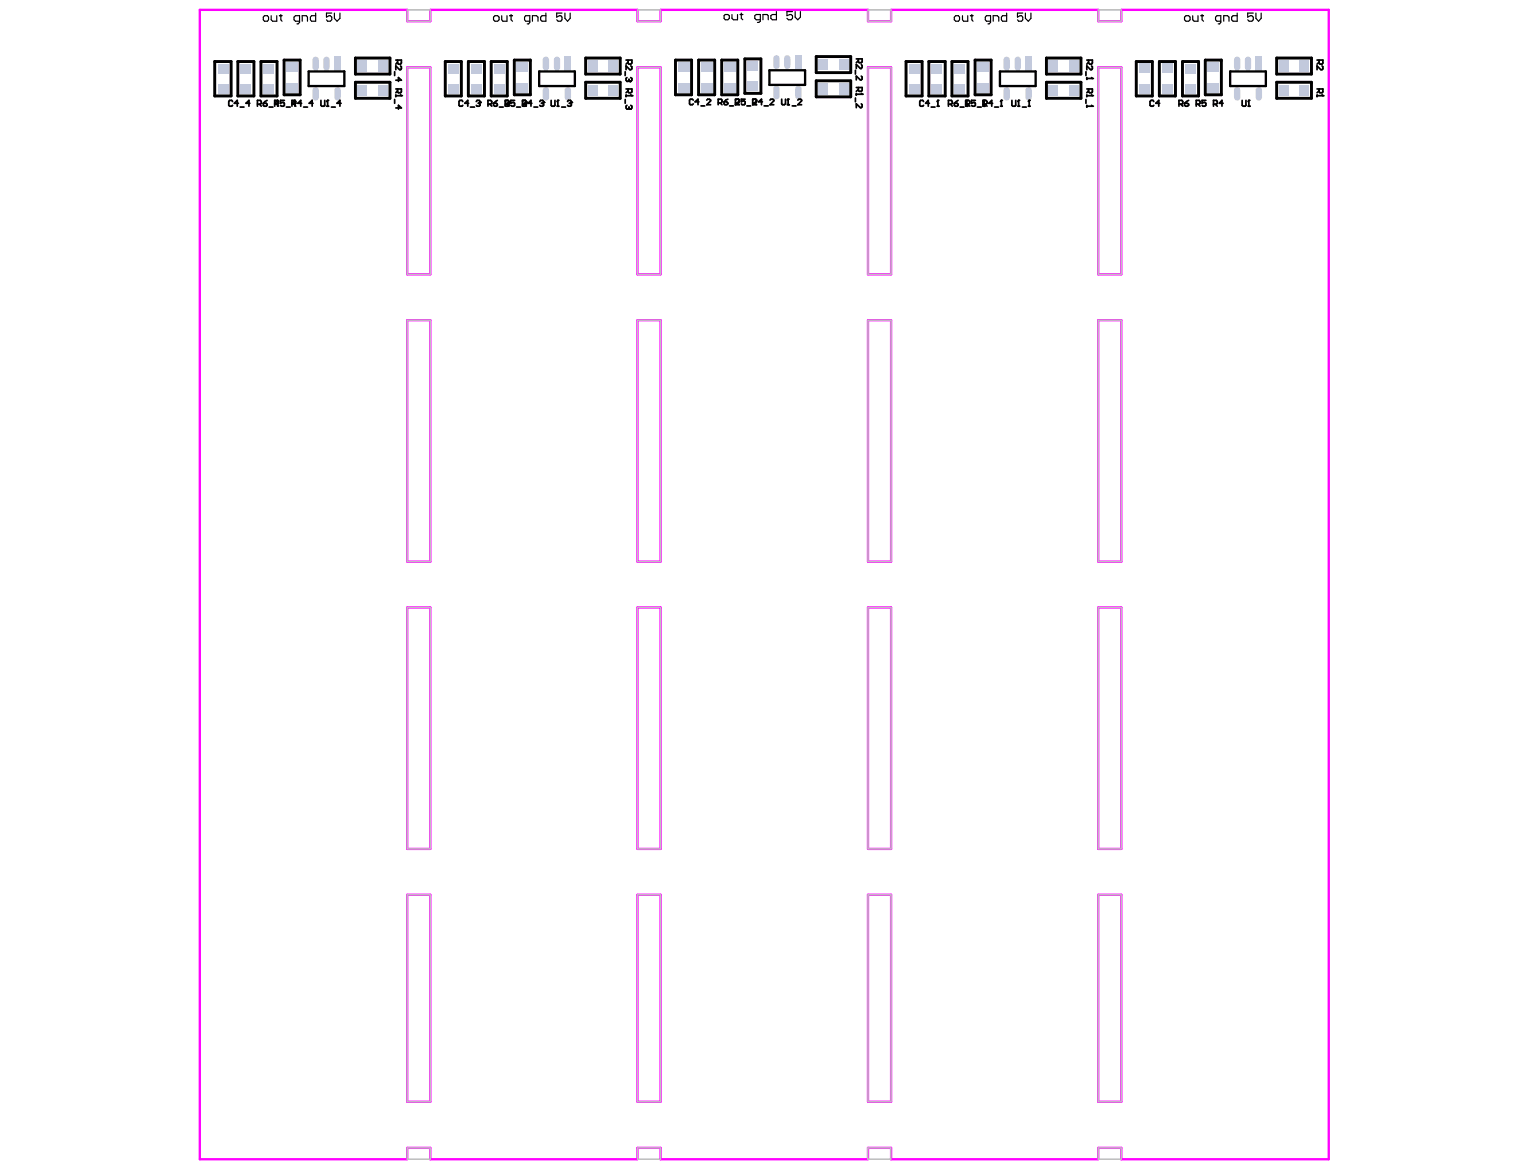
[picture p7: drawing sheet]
<svg xmlns="http://www.w3.org/2000/svg" width="270mm" height="207mm" viewBox="0 0 270 207" stroke-linecap="round" stroke-linejoin="round" font-family="sans-serif">
<g fill="none" stroke="#c0c0c0" stroke-width=".18">
<path d="M71.8 1.7h4.1v2h-4.1zM71.8 11.9h4.1v36.5h-4.1zM112.4 1.7h4.1v2h-4.1zM112.4 11.9h4.1v36.5h-4.1zM153.1 1.7h4.1v2h-4.1zM153.1 11.9h4.1v36.5h-4.1zM193.7 1.7h4.1v2h-4.1zM193.7 11.9h4.1v36.5h-4.1zM71.8 56.5h4.1v42.6h-4.1zM112.4 56.5h4.1v42.6h-4.1zM153.1 56.5h4.1v42.6h-4.1zM193.7 56.5h4.1v42.6h-4.1z"/>
<path d="M71.8 107.2h4.1v42.5h-4.1zM112.4 107.2h4.1v42.5h-4.1zM153.1 107.2h4.1v42.5h-4.1zM193.7 107.2h4.1v42.5h-4.1zM71.8 157.8h4.1v36.5h-4.1zM112.4 157.8h4.1v36.5h-4.1zM153.1 157.8h4.1v36.5h-4.1zM193.7 157.8h4.1v36.5h-4.1zM71.8 202.5h4.1v2h-4.1zM112.4 202.5h4.1v2h-4.1zM153.1 202.5h4v2h-4zM193.7 202.5h4.1v2h-4.1z"/>
</g>
<g fill="none" stroke="#f0f" stroke-width=".41">
<path d="M71.8 11.9h4.1v36.5h-4.1zM112.4 11.9h4.1v36.5h-4.1zM153.1 11.9h4.1v36.5h-4.1zM193.7 11.9h4.1v36.5h-4.1zM71.8 56.5h4.1v42.6h-4.1zM112.4 56.5h4.1v42.6h-4.1zM153.1 56.5h4.1v42.6h-4.1zM193.7 56.5h4.1v42.6h-4.1zM71.8 107.2h4.1v42.5h-4.1zM112.4 107.2h4.1v42.5h-4.1zM153.1 107.2h4.1v42.5h-4.1zM193.7 107.2h4.1v42.5h-4.1z"/>
<path d="M71.8 157.8h4.1v36.5h-4.1zM112.4 157.8h4.1v36.5h-4.1zM153.1 157.8h4.1v36.5h-4.1zM193.7 157.8h4.1v36.5h-4.1zM71.8 204.5h-36.6v-202.8h36.6v2h4.1v-2h36.5v2h4.1v-2h36.6v2h4.1v-2h36.5v2h4.1v-2h36.6v202.8h-36.7M71.8 204.5v-2h4.1v2M75.9 204.5h36.5M112.4 204.5v-2h4.1v2M116.5 204.5h36.6M153.1 204.5v-2h4.1v2M157.1 204.5h36.6M193.7 204.5v-2h4.1v2"/>
</g>
<g fill="#c2c9dc">
<path d="M229.3 15h1.6v1.9h-1.6z" fill-rule="evenodd"/>
<path d="M229.3 10.6h1.6v2h-1.6z" fill-rule="evenodd"/>
<path d="M225.6 15h1.7v1.9h-1.7z" fill-rule="evenodd"/>
<path d="M225.6 10.6h1.7v2h-1.7z" fill-rule="evenodd"/>
<path d="M221.5 10h1.1v2.4h-1.1z" fill-rule="evenodd"/>
</g>
<path d="M218.2 10.5v1.4" fill="none" stroke="#c2c9dc" stroke-width="1.1"/>
<g fill="#c2c9dc">
<path d="M213.1 14.7h1.9v1.6h-1.9z" fill-rule="evenodd"/>
<path d="M213.1 11h1.9v1.7h-1.9z" fill-rule="evenodd"/>
<path d="M209 14.9h1.9v1.7h-1.9z" fill-rule="evenodd"/>
<path d="M209 11.3h1.9v1.6h-1.9z" fill-rule="evenodd"/>
<path d="M204.9 14.9h1.9v1.6h-1.9z" fill-rule="evenodd"/>
<path d="M204.9 11.3h1.9v1.6h-1.9z" fill-rule="evenodd"/>
<path d="M200.9 14.9h1.9v1.6h-1.9z" fill-rule="evenodd"/>
<path d="M200.9 11.3h1.9v1.6h-1.9z" fill-rule="evenodd"/>
<path d="M188.7 15h1.6v1.9h-1.6z" fill-rule="evenodd"/>
<path d="M188.7 10.6h1.6v2h-1.6z" fill-rule="evenodd"/>
<path d="M185 15h1.6v1.9h-1.6z" fill-rule="evenodd"/>
<path d="M185 10.6h1.6v2h-1.6z" fill-rule="evenodd"/>
</g>
<path d="M179.5 10.5v1.4" fill="none" stroke="#c2c9dc" stroke-width="1.1"/>
<path d="M180.9 10h1.1v2.4h-1.1z" fill-rule="evenodd" fill="#c2c9dc"/>
<path d="M138.9 10.3v1.3M140.8 15.6v1.4M177.6 10.5v1.4" fill="none" stroke="#c2c9dc" stroke-width="1.1"/>
<path d="M140.3 9.7h1.1v2.4h-1.1z" fill-rule="evenodd" fill="#c2c9dc"/>
<path d="M55.7 10.5v1.4M55.7 15.9v1.3M57.6 10.5v1.4M98.3 10.5v1.4M177.6 15.9v1.3M181.4 15.9v1.3M218.2 15.9v1.3M220.1 10.5v1.4M222 15.9v1.3" fill="none" stroke="#c2c9dc" stroke-width="1.1"/>
<g fill="#c2c9dc">
<path d="M164.3 14.9h1.9v1.7h-1.9z" fill-rule="evenodd"/>
<path d="M168.4 15h1.9v1.6h-1.9z" fill-rule="evenodd"/>
<path d="M160.3 15h1.9v1.6h-1.9z" fill-rule="evenodd"/>
<path d="M164.3 11.3h1.9v1.6h-1.9z" fill-rule="evenodd"/>
<path d="M168.4 11.3h1.9v1.6h-1.9z" fill-rule="evenodd"/>
<path d="M160.3 11.3h1.9v1.6h-1.9z" fill-rule="evenodd"/>
<path d="M148 14.7h1.6v2h-1.6z" fill-rule="evenodd"/>
<path d="M144.3 14.7h1.7v2h-1.7z" fill-rule="evenodd"/>
<path d="M148 10.4h1.6v1.9h-1.6z" fill-rule="evenodd"/>
<path d="M144.3 10.4h1.7v1.9h-1.7z" fill-rule="evenodd"/>
<path d="M123.7 14.7h2v1.6h-2z" fill-rule="evenodd"/>
<path d="M127.7 14.7h2v1.6h-2z" fill-rule="evenodd"/>
<path d="M131.8 14.4h2v1.7h-2z" fill-rule="evenodd"/>
</g>
<path d="M137 15.6v1.4" fill="none" stroke="#c2c9dc" stroke-width="1.1"/>
<g fill="#c2c9dc">
<path d="M123.7 11.1h2v1.6h-2z" fill-rule="evenodd"/>
<path d="M127.7 11h2v1.6h-2z" fill-rule="evenodd"/>
<path d="M131.8 10.8h2v1.6h-2z" fill-rule="evenodd"/>
</g>
<path d="M137 10.3v1.3" fill="none" stroke="#c2c9dc" stroke-width="1.1"/>
<g fill="#c2c9dc">
<path d="M119.6 14.7h2v1.6h-2z" fill-rule="evenodd"/>
<path d="M107.4 15h1.6v1.9h-1.6z" fill-rule="evenodd"/>
<path d="M119.6 11h2v1.7h-2z" fill-rule="evenodd"/>
<path d="M107.4 10.6h1.6v2h-1.6z" fill-rule="evenodd"/>
<path d="M91.2 14.7h1.9v1.6h-1.9z" fill-rule="evenodd"/>
<path d="M103.7 15h1.7v1.9h-1.7z" fill-rule="evenodd"/>
<path d="M91.2 11.1h1.9v1.6h-1.9z" fill-rule="evenodd"/>
<path d="M103.7 10.6h1.7v2h-1.7z" fill-rule="evenodd"/>
</g>
<path d="M96.3 10.5v1.4" fill="none" stroke="#c2c9dc" stroke-width="1.1"/>
<g fill="#c2c9dc">
<path d="M99.6 10h1.1v2.4h-1.1z" fill-rule="evenodd"/>
<path d="M83 14.9h1.9v1.7h-1.9z" fill-rule="evenodd"/>
<path d="M87.1 14.9h1.9v1.7h-1.9z" fill-rule="evenodd"/>
<path d="M79 15h1.9v1.6h-1.9z" fill-rule="evenodd"/>
<path d="M83 11.3h1.9v1.6h-1.9z" fill-rule="evenodd"/>
<path d="M87.1 11.3h1.9v1.6h-1.9z" fill-rule="evenodd"/>
<path d="M79 11.3h1.9v1.6h-1.9z" fill-rule="evenodd"/>
<path d="M66.8 15h1.6v1.9h-1.6z" fill-rule="evenodd"/>
<path d="M63.1 15h1.6v1.9h-1.6z" fill-rule="evenodd"/>
<path d="M66.8 10.6h1.6v2h-1.6z" fill-rule="evenodd"/>
<path d="M63.1 10.6h1.6v2h-1.6z" fill-rule="evenodd"/>
<path d="M59 10h1.1v2.4h-1.1z" fill-rule="evenodd"/>
<path d="M42.4 14.9h1.9v1.7h-1.9z" fill-rule="evenodd"/>
<path d="M46.5 15h1.9v1.6h-1.9z" fill-rule="evenodd"/>
<path d="M50.5 14.7h2v1.6h-2z" fill-rule="evenodd"/>
<path d="M42.4 11.3h1.9v1.6h-1.9z" fill-rule="evenodd"/>
<path d="M46.5 11.3h1.9v1.6h-1.9z" fill-rule="evenodd"/>
<path d="M50.5 11h2v1.6h-2z" fill-rule="evenodd"/>
</g>
<path d="M59.5 15.9v1.3M96.3 15.9v1.3M100.2 15.9v1.3" fill="none" stroke="#c2c9dc" stroke-width="1.1"/>
<g fill="#c2c9dc">
<path d="M172.4 14.7h2v1.6h-2z" fill-rule="evenodd"/>
<path d="M172.4 11h2v1.6h-2z" fill-rule="evenodd"/>
<path d="M38.4 14.9h1.9v1.7h-1.9z" fill-rule="evenodd"/>
<path d="M38.4 11.3h1.9v1.6h-1.9z" fill-rule="evenodd"/>
</g>
<g fill="none" stroke="#c0c0c0" stroke-width=".18">
<path d="M71.8 1.7h4.1v2h-4.1zM71.8 11.9h4.1v36.5h-4.1zM112.4 1.7h4.1v2h-4.1zM112.4 11.9h4.1v36.5h-4.1zM153.1 1.7h4.1v2h-4.1zM153.1 11.9h4.1v36.5h-4.1zM193.7 1.7h4.1v2h-4.1zM193.7 11.9h4.1v36.5h-4.1zM71.8 56.5h4.1v42.6h-4.1zM112.4 56.5h4.1v42.6h-4.1zM153.1 56.5h4.1v42.6h-4.1zM193.7 56.5h4.1v42.6h-4.1z"/>
<path d="M71.8 107.2h4.1v42.5h-4.1zM112.4 107.2h4.1v42.5h-4.1zM153.1 107.2h4.1v42.5h-4.1zM193.7 107.2h4.1v42.5h-4.1zM71.8 157.8h4.1v36.5h-4.1zM112.4 157.8h4.1v36.5h-4.1zM153.1 157.8h4.1v36.5h-4.1zM193.7 157.8h4.1v36.5h-4.1zM71.8 202.5h4.1v2h-4.1zM112.4 202.5h4.1v2h-4.1zM153.1 202.5h4v2h-4zM193.7 202.5h4.1v2h-4.1z"/>
</g>
<g fill="none" stroke="#000" stroke-width=".52">
<path d="M37.9 10.9h2.9v6h-2.9zM42 10.9h2.8v6h-2.8zM46 10.9h2.9v6h-2.9zM50.1 10.6h2.8v6.1h-2.8zM62.7 10.2h6.1v2.9h-6.1zM62.7 14.5h6.1v2.8h-6.1zM78.5 10.9h2.9v6h-2.9zM82.6 10.9h2.9v6h-2.9zM86.6 10.9h2.9v6h-2.9zM90.7 10.6h2.9v6.1h-2.9zM103.3 10.2h6.1v2.9h-6.1zM103.3 14.5h6.1v2.8h-6.1z"/>
<path d="M119.1 10.6h2.9v6.1h-2.9zM123.2 10.6h2.9v6.1h-2.9zM127.3 10.6h2.8v6.1h-2.8zM131.4 10.4h2.8v6.1h-2.8zM144 10h6.1v2.8h-6.1zM144 14.3h6.1v2.8h-6.1zM159.8 10.9h2.9v6h-2.9zM163.8 10.9h2.9v6h-2.9zM167.9 10.9h2.9v6h-2.9zM172 10.6h2.8v6.1h-2.8zM184.6 10.2h6.1v2.9h-6.1zM184.6 14.5h6.1v2.8h-6.1z"/>
<path d="M200.4 10.9h2.9v6h-2.9zM204.5 10.9h2.8v6h-2.8zM208.6 10.9h2.8v6h-2.8zM212.6 10.6h2.8v6.1h-2.8zM225.2 10.2h6.1v2.9h-6.1zM225.2 14.5h6.1v2.8h-6.1z"/>
</g>
<path d="M54.4 12.6h6.3v2.6h-6.3zM95.1 12.6h6.3v2.6h-6.3zM135.7 12.4h6.3v2.6h-6.3zM176.4 12.6h6.3v2.6h-6.3zM217 12.6h6.3v2.6h-6.3z" fill="none" stroke="#000" stroke-width=".41"/>
<g fill="none" stroke="#000" stroke-width=".31">
<path d="M41 17.9l-.1-.2h-.4l-.1 .2v.7l.1 .1h.4l.1-.1M42.1 18.2h-.8l.5-.5v1M42.4 18.9h.6M44.1 18.2h-.7l.5-.5v1M45.4 18.4h.5l.2-.2v-.3l-.2-.2h-.5v1M45.8 18.4l.3 .3M46.4 18.2h.6l.1 .4-.1 .1h-.4l-.2-.1zM47.1 17.7l-.7 .5M47.5 18.9h.6M48.8 18.4l.3 .3M49 17.7h-.5v1M49 17.7l-.5 .5h.6"/>
<path d="M49 17.7v1M49 17.7l.1 .2v.3M49.1 18.2l-.1 .2h-.5M50.2 17.7h-.7v.5l.3-.1 .4 .1v.4l-.2 .1h-.4l-.1-.1M50.5 18.9h.7M51.9 18.4l.3 .3M52 17.7h-.5v1M52 17.7l-.5 .5h.7M52 17.7v1M52 17.7l.2 .2v.3M52.2 18.2l-.2 .2h-.5M53.2 18.2h-.7l.5-.5v1"/>
<path d="M53.6 18.9h.6M55.2 18.2h-.7l.6-.5v1M56.6 17.7v.9l.2 .1h.3l.2-.1v-.9M57.6 18.7h.3M57.6 17.9l.2-.2v1M58.5 18.9h.6M60.2 18.2h-.8l.6-.5v1M69.6 12.7v.6M69.6 17.5v.7M69.8 10.6h1v.5l-.2 .2h-.3l-.2-.2v-.5M69.8 15.7h1v.5l-.2 .2h-.3l-.2-.2v-.5M69.8 16.7v.3"/>
<path d="M69.8 14.1h1l-.5-.4v.7M69.8 19h1l-.5-.4v.6M70.1 11l-.3 .3M70.1 16l-.3 .4M70.6 11.6l.2 .2v.3l-.2 .2h-.1l-.7-.7v.7M70.6 16.7l.2 .2h-1M81.6 17.9l-.1-.2h-.4l-.1 .2v.7l.1 .1h.4l.1-.1M82.7 18.2h-.7l.5-.5v1M83 18.9h.7M84 17.9l.2-.2h.3l.2 .2-.2 .3M84.4 18.2h.1M84.5 18.2l.2 .2-.2 .3h-.3l-.2-.1"/>
<path d="M86.1 18.4h.4l.2-.2v-.3l-.2-.2h-.4v1M86.4 18.4l.3 .3M87.1 18.2h.5l.1 .4-.1 .1h-.3l-.2-.1zM87.7 17.7l-.6 .5M88.1 18.9h.7M89.1 18.4h.5l.2-.2v-.3l-.2-.2h-.5v1M89.3 17.7l-.2 .2M89.4 18.2h.2M89.4 18.4l.4 .3M89.6 18.2l.2 .2v.2l-.2 .1h-.3l-.2-.1M89.8 18.1l-.2 .1M90.8 17.7h-.7v.5l.4-.1 .3 .1v.4l-.2 .1h-.3l-.2-.1"/>
<path d="M91.1 18.9h.7M92.3 17.7l-.1 .2M92.5 18.2h.1M92.5 18.4l.3 .3M92.6 18.2l.2 .2v.2l-.2 .1h-.3l-.1-.1M92.6 17.7l.2 .2M92.8 17.9l-.1-.2h-.5v1M92.8 17.9v.3l-.1 .2h-.5M92.8 18.1l-.2 .1M93.8 18.2h-.7l.6-.5v1M94.2 18.9h.6M95.2 17.9l.2-.2h.3l.2 .2-.2 .3"/>
<path d="M95.5 18.2h.2M95.7 18.2l.2 .2-.2 .3h-.3l-.2-.1M97.2 17.7v.9l.2 .1h.3l.2-.1v-.9M98.3 18.7h.3M98.3 17.9l.1-.2v1M99.1 18.9h.6M100.1 17.9l.2-.2h.3l.2 .2-.2 .3M100.4 18.2h.2M100.6 18.2l.2 .2-.2 .3h-.3l-.2-.1M110.3 12.7v.6M110.3 17.5v.7M110.4 10.6h1.1v.5l-.2 .2h-.4l-.1-.2v-.5"/>
<path d="M110.4 15.7h1.1v.5l-.2 .2h-.4l-.1-.2v-.5M110.4 16.7v.3M110.6 13.7l-.2 .1v.3l.2 .3h.2l.1-.3M110.6 18.6l-.2 .1v.3l.2 .2h.2l.1-.2M110.8 11l-.4 .3M110.8 16l-.4 .4M110.9 14v.1M110.9 18.9v.1M111.3 11.6l.2 .2v.3l-.4 .2-.7-.7v.7M111.3 13.7l.2 .1v.3l-.2 .3-.4-.3M111.3 18.6l.2 .1v.3l-.2 .2-.4-.2M111.3 16.7l.2 .2h-1.1"/>
<path d="M122.3 17.7l-.2-.2h-.3l-.2 .2v.6l.2 .2h.3l.2-.2M123.3 18h-.7l.5-.5v1M123.6 18.7h.7M124.7 17.7l.1-.2h.3l.2 .2v.1l-.6 .7h.6M126.7 18.2h.5l.2-.2v-.3l-.2-.2h-.5v1M127 18.2l.4 .3M127.7 18h.5l.2 .3-.2 .2h-.3l-.2-.2zM128.4 17.5l-.7 .5M128.7 18.7h.7M129.7 18.2h.5l.2-.2v-.3l-.2-.2h-.5v1M129.9 17.5l-.2 .2M130.1 18.2l.3 .3h-.7"/>
<path d="M130.4 17.8l-.7 .7M131.4 17.5h-.6v.5l.5-.2 .1 .2v.3l-.1 .2h-.4l-.1-.2M131.7 18.7h.7M132.8 18.2h.5l.1-.2v-.3l-.1-.2h-.5v1M132.9 17.5l-.1 .2M133.1 18.2l.3 .3h-.6M133.4 17.8l-.6 .7M134.5 18h-.7l.5-.5v1M134.8 18.7h.7M135.8 17.7l.2-.2h.3l.2 .2v.1l-.7 .7h.7M137.9 17.5v.8l.1 .2h.3l.3-.2v-.8M138.9 18.5h.3"/>
<path d="M138.9 17.7l.1-.2v1M139.7 18.7h.7M140.7 17.7l.2-.2h.3l.2 .2v.1l-.7 .7h.7M150.9 12.4v.7M150.9 17.3v.7M151 10.4h1.1v.5l-.2 .2h-.3l-.2-.2v-.5M151 15.4h1.1v.6l-.2 .1h-.3l-.2-.1v-.6M151 16.5v.3M151.4 10.7l-.4 .4M151.4 15.8l-.4 .3M151.9 11.4l.2 .2v.3l-.2 .2h-.1l-.8-.7v.7M151.9 13.4l.2 .2v.3l-.2 .2h-.1l-.8-.7v.7"/>
<path d="M151.9 18.3l.2 .2v.3l-.2 .2h-.1l-.8-.7v.7M151.9 16.5l.2 .1h-1.1M162.9 17.9l-.1-.2h-.4l-.2 .2v.7l.2 .1h.4l.1-.1M163.9 18.2h-.6l.4-.5v1M164.2 18.9h.7M165.3 18.7h.3M165.3 17.9l.1-.2v1M167.3 18.4h.5l.2-.2v-.3l-.2-.2h-.5v1M167.7 18.4l.3 .3M168.3 18.2h.5l.2 .4-.2 .1h-.3l-.2-.1zM169 17.7l-.7 .5M169.4 18.9h.6"/>
<path d="M170.3 18.4h.6l.2-.2v-.3l-.2-.2h-.6v1h.4M170.3 17.9l.2-.2v1M170.7 18.4l.4 .3M172 17.7h-.6v.5l.3-.1 .3 .1v.4l-.1 .1h-.4l-.1-.1M172.4 18.9h.7M173.4 18.4h.5l.2-.2v-.3l-.2-.2h-.5v1h.3M173.4 17.9l.2-.2v1M173.7 18.4l.4 .3M175.1 18.2h-.7l.5-.5v1M175.4 18.9h.7M176.5 18.7h.3M176.5 17.9l.1-.2v1"/>
<path d="M178.5 17.7v.9l.1 .1h.4l.2-.1v-.9M179.5 18.7h.3M179.5 17.9l.2-.2v1M180.3 18.9h.7M181.4 18.7h.3M181.4 17.9l.1-.2v1M191.5 12.7v.6M191.5 17.5v.7M191.7 10.6h1v.5l-.2 .2h-.3l-.2-.2v-.5M191.7 15.7h1v.5l-.2 .2h-.3l-.2-.2v-.5M191.7 13.7v.3M191.7 16.7v.3"/>
<path d="M191.7 18.6v.3M192 11l-.3 .3M192 16l-.3 .4M192.5 18.6l.2 .1h-1M192.5 11.6l.2 .2v.3l-.2 .2h-.1l-.7-.7v.7M192.5 13.7l.2 .1h-1M192.5 16.7l.2 .2h-1M203.5 17.9l-.1-.2h-.3l-.3 .2v.7l.3 .1h.3l.1-.1M204.6 18.2h-.7l.5-.5v1M208 18.4h.5l.1-.2v-.3l-.1-.2h-.5v1M208.3 18.4l.3 .3M208.9 18.2h.6l.2 .2v.2l-.2 .1h-.4l-.2-.1z"/>
<path d="M209.7 17.7l-.8 .5M211 18.4h.5l.2-.2v-.3l-.2-.2h-.5v1M211.3 18.4l.4 .3M212.7 17.7h-.7v.5l.5-.1 .2 .1v.4l-.2 .1h-.3l-.2-.1M214 18.4h.6l.1-.2v-.3l-.1-.2h-.6v1M214.4 18.4l.3 .3M215.7 18.2h-.6l.4-.5v1M219.1 17.7v.9l.2 .1h.3l.2-.1v-.9M220.1 18.7h.4M220.1 17.9l.2-.2v1M232.3 10.6h1v.5l-.1 .2h-.4l-.1-.2v-.5M232.3 15.7h1v.5l-.1 .2h-.4l-.1-.2v-.5"/>
<path d="M232.3 16.7v.3M232.7 16l-.4 .4M232.7 11l-.4 .3M233.2 11.6l.1 .2v.3l-.1 .2h-.2l-.7-.7v.7M233.2 16.7l.1 .2h-1"/>
</g>
<g fill="#000">
<circle cx="57.8" cy="17.7" r=".15"/>
<circle cx="70.8" cy="16.9" r=".15"/>
<circle cx="84.7" cy="18.1" r=".15"/>
<circle cx="89.8" cy="18.1" r=".15"/>
<circle cx="92.8" cy="18.1" r=".15"/>
<circle cx="95.9" cy="18.1" r=".15"/>
<circle cx="98.4" cy="17.7" r=".15"/>
<circle cx="100.8" cy="18.1" r=".15"/>
<circle cx="111.1" cy="14.4" r=".15"/>
<circle cx="111.1" cy="19.2" r=".15"/>
<circle cx="111.5" cy="16.9" r=".15"/>
<circle cx="139" cy="17.5" r=".15"/>
<circle cx="152.1" cy="16.6" r=".15"/>
<circle cx="165.4" cy="17.7" r=".15"/>
<circle cx="170.5" cy="17.7" r=".15"/>
<circle cx="173.6" cy="17.7" r=".15"/>
<circle cx="176.6" cy="17.7" r=".15"/>
<circle cx="179.7" cy="17.7" r=".15"/>
<circle cx="181.5" cy="17.7" r=".15"/>
<circle cx="192.7" cy="13.8" r=".15"/>
<circle cx="192.7" cy="18.7" r=".15"/>
<circle cx="192.7" cy="16.9" r=".15"/>
<circle cx="220.3" cy="17.7" r=".15"/>
<circle cx="233.3" cy="16.9" r=".15"/>
</g>
<g fill="none" stroke="#000" stroke-width=".21">
<path d="M46.6 2.8h.6l.2 .2v.5l-.2 .2h-.6l-.2-.2v-.5zM47.8 2.8v.7l.3 .2h.7v-.9M49.3 2.8h.4M49.5 2.6v.9l.2 .2M52.8 3.7h-.7l-.2-.2v-.5l.2-.2h.7v1.2l-.2 .2h-.2M53.3 3.7v-.9h.7l.2 .2v.7M55.7 2.3v1.4h-.7l-.3-.2v-.5l.3-.2h.7M58.5 2.3h-.9v.7l.5-.2h.2l.2 .2v.5l-.2 .2h-.5l-.2-.2M59 2.3v.9l.4 .5 .6-.5v-.9M87.1 3l.2-.2h.5l.2 .2v.5l-.2 .2h-.5l-.2-.2zM88.5 2.8v.7l.2 .2h.7v-.9M89.9 2.8h.5"/>
<path d="M90.1 2.6v.9l.3 .2M93.5 3.7h-.8l-.2-.2v-.5l.2-.2h.8v1.2l-.3 .2h-.2M93.9 3.7v-.9h.7l.3 .2v.7M96.3 2.3v1.4h-.7l-.2-.2v-.5l.2-.2h.7M99.1 2.3h-.9v.7l.7-.2 .2 .2v.5l-.2 .2h-.4l-.3-.2M99.6 2.3v.9l.5 .5 .5-.5v-.9M127.7 2.8l.2-.2h.5l.2 .2v.4l-.2 .3h-.5l-.2-.3zM129.1 2.6v.6l.3 .3h.7v-.9M130.6 2.6h.4M130.8 2.3v.9l.2 .3M134.1 3.5h-.7l-.3-.3v-.4l.3-.2h.7v1.1l-.2 .3h-.3M134.6 3.5v-.9h.7l.2 .2v.7"/>
<path d="M137 2v1.5h-.8l-.2-.3v-.4l.2-.2h.8M139.8 2h-1v.8l.5-.2 .5 .2v.4l-.3 .3h-.4l-.3-.3M140.3 2v1l.4 .5 .5-.5v-1M168.3 3l.3-.2h.4l.3 .2v.5l-.3 .2h-.4l-.3-.2zM169.8 2.8v.7l.2 .2h.7v-.9M171.2 2.8h.4M171.4 2.6v.9l.2 .2M174.7 3.7h-.7l-.2-.2v-.5l.2-.2h.7v1.2l-.2 .2h-.2M175.2 3.7v-.9h.7l.3 .2v.7M177.6 2.3v1.4h-.8l-.2-.2v-.5l.2-.2h.8M180.4 2.3h-.9v.7l.4-.2h.3l.2 .2v.5l-.2 .2h-.5l-.2-.2M180.9 2.3v.9l.5 .5 .4-.5v-.9"/>
<path d="M208.9 3l.3-.2h.5l.2 .2v.5l-.2 .2h-.5l-.3-.2zM210.4 2.8v.7l.2 .2h.7v-.9M211.8 2.8h.5M212 2.6v.9l.3 .2M215.3 3.7h-.6l-.3-.2v-.5l.3-.2h.6v1.2l-.2 .2h-.2M215.9 3.7v-.9h.6l.3 .2v.7M218.2 2.3v1.4h-.7l-.3-.2v-.5l.3-.2h.7M221.1 2.3h-1v.7l.4-.2h.3l.3 .2v.5l-.3 .2h-.5l-.2-.2M221.5 2.3v.9l.5 .5 .5-.5v-.9"/>
</g>
</svg>
